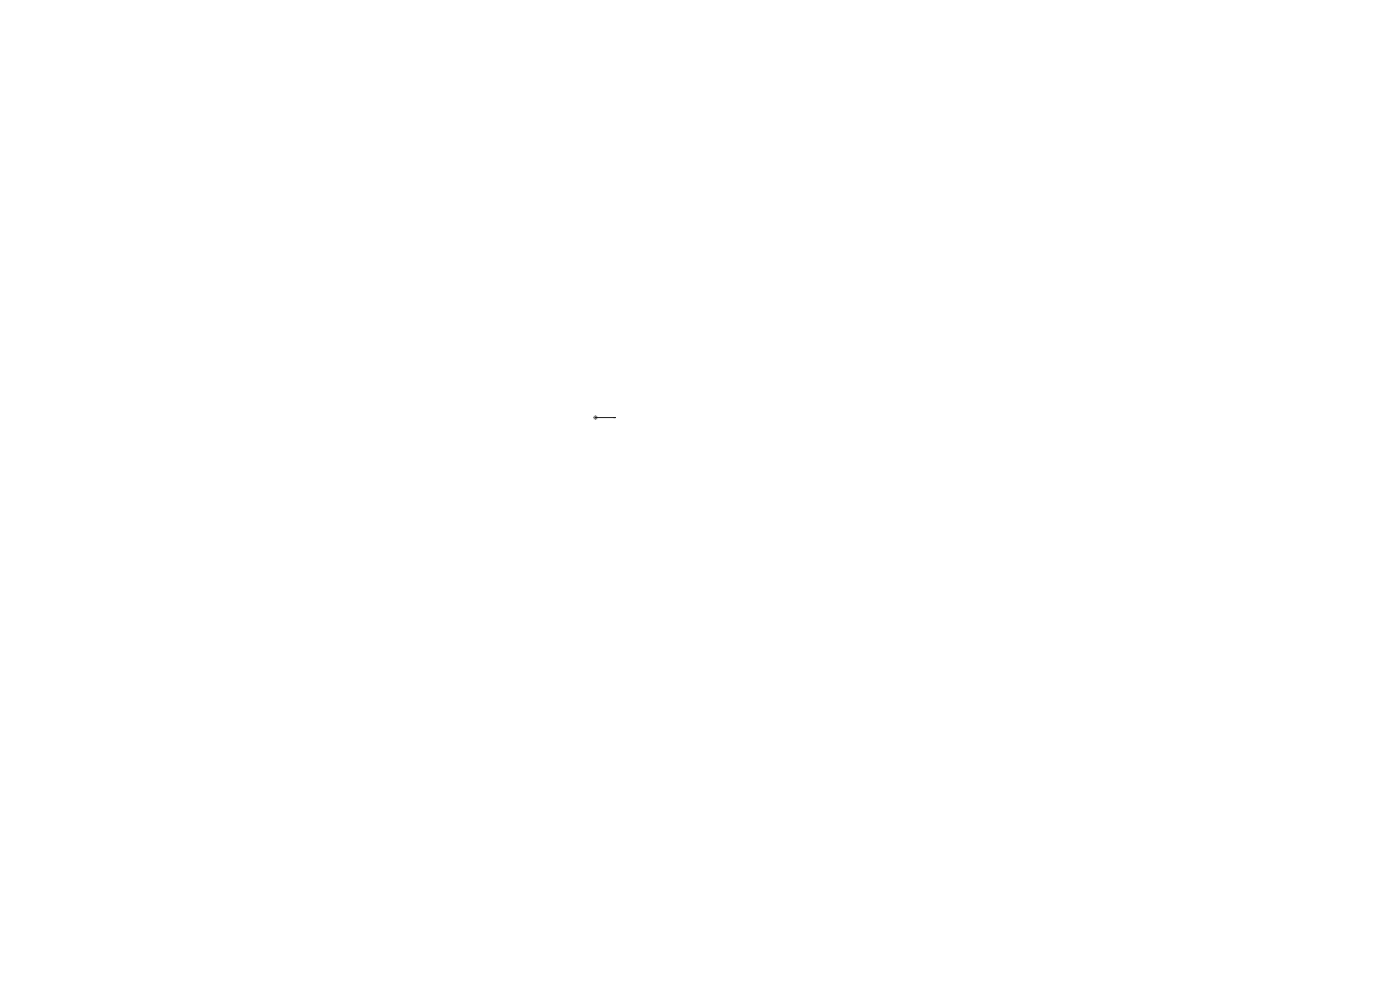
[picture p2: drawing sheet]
<svg xmlns="http://www.w3.org/2000/svg" width="297mm" height="210mm" viewBox="0 0 297 210" stroke-linecap="round" stroke-linejoin="round" font-family="sans-serif">
<path d="M126.2 88.6h.2zM126.3 88.6h.1M126.3 88.6h4.3M130.6 88.6h-.5h.5" fill="none" stroke="#00f" stroke-width=".21"/>
<path d="M125.8 88.6h1M126 88.2l.7 .7M126.3 88.1v1M126.7 88.2l-.7 .7" fill="none" stroke="#808080" stroke-width=".21"/>
<path d="M130.1 88.6h.5zM126.2 88.6h.2z" fill="#00f"/>
</svg>
